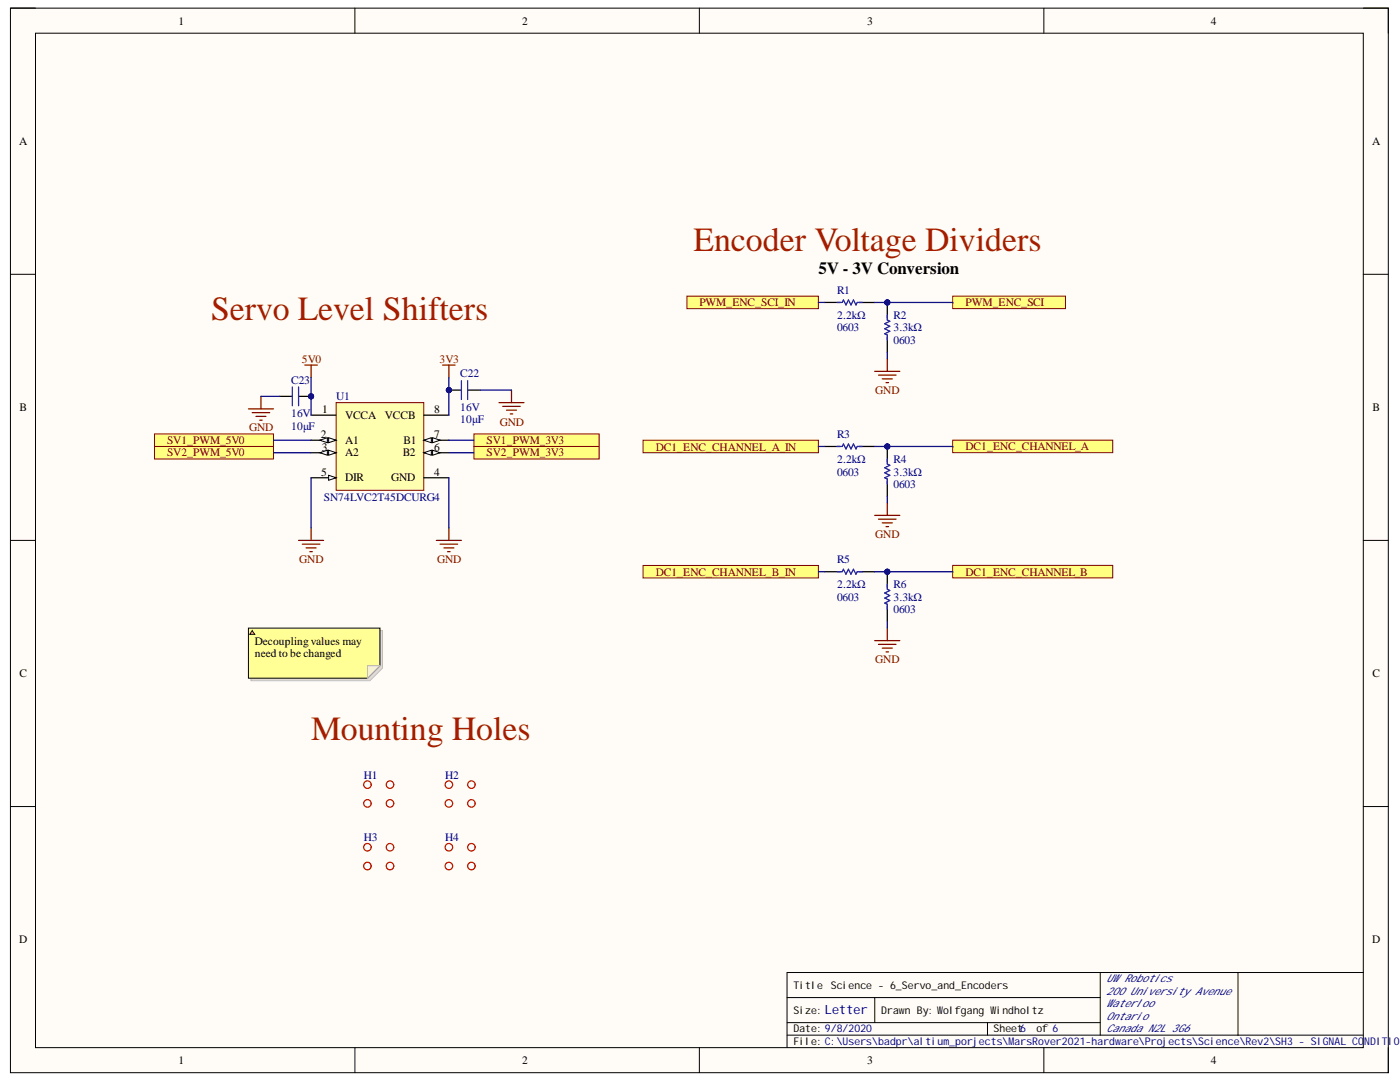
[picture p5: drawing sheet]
<svg xmlns="http://www.w3.org/2000/svg" width="279mm" height="216mm" viewBox="0 0 279 216" stroke-linecap="round" stroke-linejoin="round" font-family="sans-serif">
<defs><g id="words">
<g font-size="6.8" fill="#a61c00">
<text x="138.4" y="50.2">Encoder Voltage Dividers</text>
<text x="42.1" y="63.9">Servo Level Shifters</text>
<text x="62.1" y="147.7">Mounting Holes</text>
</g>
<text font-size="3.4" x="163.3" y="54.6">5V - 3V Conversion</text>
<text font-size="2.5" fill="#000080" x="164.6" y="202.4">Letter</text>
<g font-size="2.3">
<text x="35.6" y="4.9">1</text>
<text x="104.2" y="4.9">2</text>
<text x="173.1" y="4.9">3</text>
<text x="241.7" y="4.9">4</text>
<text x="3.8" y="28.9">A</text>
<text x="273.8" y="28.9">A</text>
<text x="3.9" y="82">B</text>
<text x="64.3" y="82.4">1</text>
<text x="68.9" y="83.6">VCCA</text>
<text x="76.8" y="83.6">VCCB</text>
<text x="86.6" y="82.4">8</text>
<text x="273.9" y="82">B</text>
<text x="64" y="87.4">2</text>
<text x="64.2" y="89.9">3</text>
<text x="68.9" y="88.6">A1</text>
<text x="80.5" y="88.6">B1</text>
<text x="86.6" y="89.9">6</text>
<text x="86.6" y="87.4">7</text>
<text x="64.1" y="94.9">5</text>
<text x="68.9" y="91.1">A2</text>
<text x="80.4" y="91.1">B2</text>
<text x="86.6" y="94.9">4</text>
<text x="68.9" y="96.1">DIR</text>
<text x="78.1" y="96.1">GND</text>
<text x="50.8" y="128.6">Decoupling values may</text>
<text x="50.8" y="131.1">need to be changed</text>
<text x="3.9" y="135.1">C</text>
<text x="273.9" y="135.1">C</text>
<text x="3.8" y="188.3">D</text>
<text x="273.8" y="188.3">D</text>
<text x="35.6" y="212.4">1</text>
<text x="104.2" y="212.4">2</text>
<text x="173.1" y="212.4">3</text>
<text x="241.7" y="212.4">4</text>
</g>
<g font-size="2.3" fill="#000080">
<text x="167.1" y="58.6">R1</text>
<text x="167.1" y="63.6">2.2kΩ</text>
<text x="178.3" y="63.6">R2</text>
<text x="167.1" y="66.1">0603</text>
<text x="178.3" y="68.6">0603</text>
<text x="178.3" y="66.1">3.3kΩ</text>
<text x="58.1" y="76.5">C23</text>
<text x="91.9" y="75.3">C22</text>
<text x="58.1" y="83.2">16V</text>
<text x="67.1" y="79.8">U1</text>
<text x="91.9" y="82">16V</text>
<text x="58.1" y="85.8">10μF</text>
<text x="91.9" y="84.5">10μF</text>
<text x="167.1" y="87.4">R3</text>
<text x="167.1" y="94.9">0603</text>
<text x="167.1" y="92.4">2.2kΩ</text>
<text x="178.3" y="94.9">3.3kΩ</text>
<text x="178.3" y="92.4">R4</text>
<text x="64.6" y="99.9">SN74LVC2T45DCURG4</text>
<text x="178.3" y="97.3">0603</text>
<text x="167.1" y="112.4">R5</text>
<text x="167.1" y="119.8">0603</text>
<text x="167.1" y="117.4">2.2kΩ</text>
<text x="178.3" y="119.8">3.3kΩ</text>
<text x="178.3" y="117.4">R6</text>
<text x="178.3" y="122.4">0603</text>
<text x="72.6" y="155.4">H1</text>
<text x="88.8" y="155.4">H2</text>
<text x="72.6" y="167.9">H3</text>
<text x="88.8" y="167.9">H4</text>
</g>
<g font-size="2.3" fill="#800000">
<text x="139.6" y="61.1">PWM_ENC_SCI_IN</text>
<text x="192.7" y="61.1">PWM_ENC_SCI</text>
<text x="60.2" y="72.4">5V0</text>
<text x="87.7" y="72.4">3V3</text>
<text x="174.7" y="78.7">GND</text>
<text x="33.3" y="88.6">SV1_PWM_5V0</text>
<text x="49.7" y="86.1">GND</text>
<text x="97.1" y="88.6">SV1_PWM_3V3</text>
<text x="99.7" y="84.9">GND</text>
<text x="130.9" y="89.9">DC1_ENC_CHANNEL_A_IN</text>
<text x="192.7" y="89.8">DC1_ENC_CHANNEL_A</text>
<text x="33.3" y="91.1">SV2_PWM_5V0</text>
<text x="97.1" y="91.1">SV2_PWM_3V3</text>
<text x="174.7" y="107.3">GND</text>
<text x="59.7" y="112.4">GND</text>
<text x="87.2" y="112.4">GND</text>
<text x="130.9" y="114.8">DC1_ENC_CHANNEL_B_IN</text>
<text x="192.7" y="114.8">DC1_ENC_CHANNEL_B</text>
<text x="174.7" y="132.4">GND</text>
</g>
<g font-size="2.1">
<text x="158.4" y="197.3">Title</text>
<text x="165.8" y="197.3">Science - 6_Servo_and_Encoders</text>
<text x="158.4" y="202.3">Size:</text>
<text x="175.9" y="202.3">Drawn By: W</text>
<text x="188.2" y="202.3">olfgang W</text>
<text x="198.9" y="202.3">indholtz</text>
<text x="158.4" y="206">Date: 9/8/2020</text>
<text x="158.4" y="208.5">File: C:\Users\badpr\altium_porjects\MarsRover2021-hardware\Projects\Science\Rev2\SH3 - SIGNAL CO</text>
<text x="198.3" y="206">Sheet6</text>
<text x="206.8" y="206">of 6</text>
</g>
<g font-size="2.1" fill="#000080">
<text x="220.8" y="196">UWRobotics</text>
<text x="220.8" y="198.5">200 University Avenue</text>
<text x="220.8" y="201">W</text>
<text x="220.8" y="203.5">Ontario</text>
<text x="222" y="201">aterloo</text>
<text x="220.8" y="206">Canada N2L 3G6</text>
<text x="272.2" y="208.5">NDITION</text>
</g>
</g></defs>
<path d="M2.1 1.6h275v212.4h-275z" fill-rule="evenodd" fill="#fffcf8"/>
<path d="M2.1 1.6h275v212.4h-275z" fill="none" stroke="#000" stroke-width=".2"/>
<path d="M7.1 6.6h265v202.4h-265z" fill-rule="evenodd" fill="#fffcf8"/>
<g fill="none" stroke="#000" stroke-width=".2">
<path d="M2.1 1.6h5M7.1 6.6h265v202.4h-265zM70.8 1.6v5M139.6 1.6v5M208.3 1.6v5M272.1 1.6h5v5M2.1 54.7h5M272.1 54.7h5M2.1 107.8h5M272.1 107.8h5M2.1 160.9h5M272.1 160.9h5"/>
<path d="M157.1 199.1h62.5M174.6 199.1v5M219.6 194.1v12.4M247.1 194.1v12.4M272.1 194.1h-115v14.9M70.8 209v5M139.6 209v5M157.1 206.5h115M157.1 204.1h62.5M197.1 204.1v2.4M208.3 209v5M277.1 209v5"/>
</g>
<path d="M174.6 74.1h5M175.3 74.8h3.5M176.1 75.6h2M176.8 76.3h.5M177.1 71.6v2.5" fill="none" stroke="#800000" stroke-width=".25"/>
<path d="M30.8 89.1h23.8v2.5h-23.8z" fill-rule="evenodd" fill="#ffff80"/>
<path d="M30.8 89.1h23.8v2.5h-23.8z" fill="none" stroke="#800000" stroke-width=".2"/>
<path d="M30.8 86.6h23.8v2.5h-23.8z" fill-rule="evenodd" fill="#ffff80"/>
<path d="M30.8 86.6h23.8v2.5h-23.8z" fill="none" stroke="#800000" stroke-width=".2"/>
<path d="M94.6 86.6h25v2.5h-25z" fill-rule="evenodd" fill="#ffff80"/>
<path d="M94.6 86.6h25v2.5h-25z" fill="none" stroke="#800000" stroke-width=".2"/>
<path d="M94.6 89.1h25v2.5h-25z" fill-rule="evenodd" fill="#ffff80"/>
<path d="M94.6 89.1h25v2.5h-25z" fill="none" stroke="#800000" stroke-width=".2"/>
<path d="M137.1 59.1h26.2v2.5h-26.2z" fill-rule="evenodd" fill="#ffff80"/>
<path d="M137.1 59.1h26.2v2.5h-26.2z" fill="none" stroke="#800000" stroke-width=".2"/>
<path d="M67.1 80.3h17.5v17.5h-17.5z" fill-rule="evenodd" fill="#ffffb0"/>
<path d="M67.1 80.3h17.5v17.5h-17.5z" fill="none" stroke="#800000" stroke-width=".2"/>
<path d="M84.6 95.3h5M84.6 90.3h5" fill="none" stroke="#000" stroke-width=".25"/>
<path d="M84.6 90.3l1.5-.5v1z" fill="#f8fcff"/>
<path d="M84.6 90.3l1.5-.5v1z" fill="none" stroke="#000" stroke-width=".2"/>
<path d="M86.3 89.8l1.5 .5-1.5 .5z" fill="#f8fcff"/>
<path d="M86.3 89.8l1.5 .5-1.5 .5z" fill="none" stroke="#000" stroke-width=".2"/>
<path d="M84.6 87.8h5" fill="none" stroke="#000" stroke-width=".25"/>
<path d="M84.6 87.8l1.5-.5v1z" fill="#f8fcff"/>
<path d="M84.6 87.8l1.5-.5v1z" fill="none" stroke="#000" stroke-width=".2"/>
<path d="M86.3 87.3l1.5 .5-1.5 .5z" fill="#f8fcff"/>
<path d="M86.3 87.3l1.5 .5-1.5 .5z" fill="none" stroke="#000" stroke-width=".2"/>
<path d="M62.1 95.3h5" fill="none" stroke="#000" stroke-width=".25"/>
<path d="M65.6 94.8l1.5 .5-1.5 .5z" fill="#f8fcff"/>
<path d="M65.6 94.8l1.5 .5-1.5 .5z" fill="none" stroke="#000" stroke-width=".2"/>
<path d="M62.1 87.8h5" fill="none" stroke="#000" stroke-width=".25"/>
<path d="M65.6 87.3l1.5 .5-1.5 .5z" fill="#f8fcff"/>
<path d="M65.6 87.3l1.5 .5-1.5 .5z" fill="none" stroke="#000" stroke-width=".2"/>
<path d="M63.8 87.8l1.5-.5v1z" fill="#f8fcff"/>
<path d="M63.8 87.8l1.5-.5v1z" fill="none" stroke="#000" stroke-width=".2"/>
<path d="M62.1 90.3h5" fill="none" stroke="#000" stroke-width=".25"/>
<path d="M65.6 89.8l1.5 .5-1.5 .5z" fill="#f8fcff"/>
<path d="M65.6 89.8l1.5 .5-1.5 .5z" fill="none" stroke="#000" stroke-width=".2"/>
<path d="M63.8 90.3l1.5-.5v1z" fill="#f8fcff"/>
<path d="M63.8 90.3l1.5-.5v1z" fill="none" stroke="#000" stroke-width=".2"/>
<path d="M62.1 82.8h5M84.6 82.8h5" fill="none" stroke="#000" stroke-width=".25"/>
<path d="M60.8 72.8h2.5M62.1 72.8v2.5M88.3 72.8h2.5M89.6 72.8v2.5M87.1 107.8h5M87.8 108.6h3.5M88.6 109.3h2M89.3 110.1h.5M89.6 105.3v2.5" fill="none" stroke="#800000" stroke-width=".25"/>
<path d="M190.1 59.1h22.5v2.5h-22.5z" fill-rule="evenodd" fill="#ffff80"/>
<path d="M190.1 59.1h22.5v2.5h-22.5z" fill="none" stroke="#800000" stroke-width=".2"/>
<path d="M59.6 107.8h5M60.3 108.6h3.5M61.1 109.3h2M61.8 110.1h.5M62.1 105.3v2.5M174.6 102.8h5M175.3 103.6h3.5M176.1 104.3h2M176.8 105.1h.5M177.1 100.3v2.5" fill="none" stroke="#800000" stroke-width=".25"/>
<path d="M128.3 87.8h35v2.5h-35z" fill-rule="evenodd" fill="#ffff80"/>
<path d="M128.3 87.8h35v2.5h-35z" fill="none" stroke="#800000" stroke-width=".2"/>
<path d="M190.1 87.8h32v2.5h-32z" fill-rule="evenodd" fill="#ffff80"/>
<path d="M190.1 87.8h32v2.5h-32z" fill="none" stroke="#800000" stroke-width=".2"/>
<path d="M174.6 127.8h5M175.3 128.6h3.5M176.1 129.3h2M176.8 130.1h.5M177.1 125.3v2.5" fill="none" stroke="#800000" stroke-width=".25"/>
<path d="M128.3 112.8h35v2.5h-35z" fill-rule="evenodd" fill="#ffff80"/>
<path d="M128.3 112.8h35v2.5h-35z" fill="none" stroke="#800000" stroke-width=".2"/>
<path d="M190.1 112.8h32v2.5h-32z" fill-rule="evenodd" fill="#ffff80"/>
<path d="M190.1 112.8h32v2.5h-32z" fill="none" stroke="#800000" stroke-width=".2"/>
<path d="M164.6 60.4h3.1M171.5 60.4h3.1M164.6 89.1h3.1M171.5 89.1h3.1M164.6 114.1h3.1M171.5 114.1h3.1" fill="none" stroke="#000" stroke-width=".25"/>
<path d="M167.1 60.4h1l.2-.6 .5 1 .5-1 .5 1 .5-1 .5 1 .3-.4h1M167.1 89.1h1l.2-.5 .5 1 .5-1 .5 1 .5-1 .5 1 .3-.5h1M167.1 114.1h1l.2-.5 .5 1 .5-1 .5 1 .5-1 .5 1 .3-.5h1" fill="none" stroke="#00f" stroke-width=".25"/>
<circle cx="177.1" cy="60.4" r=".5" fill="#000080"/>
<circle cx="177.1" cy="60.4" r=".5" fill="none" stroke="#000080" stroke-width=".2"/>
<path d="M177.1 60.4v3.1" fill="none" stroke="#000" stroke-width=".25"/>
<circle cx="177.1" cy="60.4" r=".5" fill="#000080"/>
<circle cx="177.1" cy="60.4" r=".5" fill="none" stroke="#000080" stroke-width=".2"/>
<path d="M177.1 67.2v3.1" fill="none" stroke="#000" stroke-width=".25"/>
<path d="M177.1 62.9v1l.5 .2-1 .5 1 .5-1 .5 1 .5-1 .5 .5 .2v1.1" fill="none" stroke="#00f" stroke-width=".25"/>
<circle cx="177.1" cy="89.1" r=".5" fill="#000080"/>
<circle cx="177.1" cy="89.1" r=".5" fill="none" stroke="#000080" stroke-width=".2"/>
<path d="M177.1 89.1v3.1" fill="none" stroke="#000" stroke-width=".25"/>
<circle cx="177.1" cy="89.1" r=".5" fill="#000080"/>
<circle cx="177.1" cy="89.1" r=".5" fill="none" stroke="#000080" stroke-width=".2"/>
<path d="M177.1 96v3.1" fill="none" stroke="#000" stroke-width=".25"/>
<path d="M177.1 91.6v1l.5 .2-1 .5 1 .5-1 .5 1 .5-1 .5 .5 .3v1" fill="none" stroke="#00f" stroke-width=".25"/>
<circle cx="177.1" cy="114.1" r=".5" fill="#000080"/>
<circle cx="177.1" cy="114.1" r=".5" fill="none" stroke="#000080" stroke-width=".2"/>
<path d="M177.1 114.1v3.1" fill="none" stroke="#000" stroke-width=".25"/>
<circle cx="177.1" cy="114.1" r=".5" fill="#000080"/>
<circle cx="177.1" cy="114.1" r=".5" fill="none" stroke="#000080" stroke-width=".2"/>
<path d="M177.1 121v3.1" fill="none" stroke="#000" stroke-width=".25"/>
<path d="M177.1 116.6v1l.5 .2-1 .5 1 .5-1 .5 1 .5-1 .5 .5 .3v1" fill="none" stroke="#00f" stroke-width=".25"/>
<path d="M163.3 60.4h1.3M54.6 90.3h7.5M54.6 87.8h7.5M89.6 90.3h5M89.6 87.8h5M163.3 89.1h1.3M177.1 99.1v1.2M163.3 114.1h1.3M190.1 114.1h-15.5" fill="none" stroke="#000080" stroke-width=".25"/>
<circle cx="177.1" cy="114.1" r=".5" fill="#000080"/>
<circle cx="177.1" cy="114.1" r=".5" fill="none" stroke="#000080" stroke-width=".2"/>
<path d="M190.1 89.1h-15.5" fill="none" stroke="#000080" stroke-width=".25"/>
<circle cx="177.1" cy="89.1" r=".5" fill="#000080"/>
<circle cx="177.1" cy="89.1" r=".5" fill="none" stroke="#000080" stroke-width=".2"/>
<path d="M190.1 60.3l-15.5 .1" fill="none" stroke="#000080" stroke-width=".25"/>
<circle cx="177.1" cy="60.4" r=".5" fill="#000080"/>
<circle cx="177.1" cy="60.4" r=".5" fill="none" stroke="#000080" stroke-width=".2"/>
<path d="M62.1 75.3v7.5M62.1 95.3v10" fill="none" stroke="#000080" stroke-width=".25"/>
<circle cx="62.1" cy="79.1" r=".5" fill="#000080"/>
<circle cx="62.1" cy="79.1" r=".5" fill="none" stroke="#000080" stroke-width=".2"/>
<path d="M89.6 75.3v7.5M89.6 95.3v10" fill="none" stroke="#000080" stroke-width=".25"/>
<circle cx="89.6" cy="77.8" r=".5" fill="#000080"/>
<circle cx="89.6" cy="77.8" r=".5" fill="none" stroke="#000080" stroke-width=".2"/>
<path d="M177.1 70.3v1.3M177.1 124.1v1.2" fill="none" stroke="#000080" stroke-width=".25"/>
<circle cx="89.6" cy="77.8" r=".5" fill="#000080"/>
<circle cx="89.6" cy="77.8" r=".5" fill="none" stroke="#000080" stroke-width=".2"/>
<path d="M89.6 77.8h2.5" fill="none" stroke="#000" stroke-width=".25"/>
<circle cx="89.6" cy="77.8" r=".5" fill="#000080"/>
<circle cx="89.6" cy="77.8" r=".5" fill="none" stroke="#000080" stroke-width=".2"/>
<path d="M93.3 77.8h2.5" fill="none" stroke="#000" stroke-width=".25"/>
<path d="M92.1 76v3.7M93.3 76v3.7" fill="none" stroke="#00f" stroke-width=".25"/>
<circle cx="62.1" cy="79.1" r=".5" fill="#000080"/>
<circle cx="62.1" cy="79.1" r=".5" fill="none" stroke="#000080" stroke-width=".2"/>
<path d="M55.8 79.1h2.5M59.6 79.1h2.5" fill="none" stroke="#000" stroke-width=".25"/>
<circle cx="62.1" cy="79.1" r=".5" fill="#000080"/>
<circle cx="62.1" cy="79.1" r=".5" fill="none" stroke="#000080" stroke-width=".2"/>
<path d="M58.3 77.2v3.8M59.6 77.2v3.8" fill="none" stroke="#00f" stroke-width=".25"/>
<path d="M52.1 79.1v2.5M102.1 77.8v2.5M49.6 81.6h5M50.3 82.3h3.5M51.1 83.1h2M51.8 83.8h.5M99.6 80.3h5M100.3 81.1h3.5M101.1 81.8h2M101.8 82.6h.5" fill="none" stroke="#800000" stroke-width=".25"/>
<path d="M52.1 79.1h3.7M95.8 77.8h6.3" fill="none" stroke="#000080" stroke-width=".25"/>
<circle cx="73.3" cy="156.6" r=".75" fill="#f8fcff"/>
<circle cx="73.3" cy="156.6" r=".75" fill="none" stroke="#f00" stroke-width=".25"/>
<circle cx="77.8" cy="156.6" r=".75" fill="#f8fcff"/>
<circle cx="77.8" cy="156.6" r=".75" fill="none" stroke="#f00" stroke-width=".25"/>
<circle cx="77.8" cy="160.3" r=".75" fill="#f8fcff"/>
<circle cx="77.8" cy="160.3" r=".75" fill="none" stroke="#f00" stroke-width=".25"/>
<circle cx="73.3" cy="160.3" r=".75" fill="#f8fcff"/>
<circle cx="73.3" cy="160.3" r=".75" fill="none" stroke="#f00" stroke-width=".25"/>
<circle cx="89.6" cy="156.6" r=".75" fill="#f8fcff"/>
<circle cx="89.6" cy="156.6" r=".75" fill="none" stroke="#f00" stroke-width=".25"/>
<circle cx="94.1" cy="156.6" r=".75" fill="#f8fcff"/>
<circle cx="94.1" cy="156.6" r=".75" fill="none" stroke="#f00" stroke-width=".25"/>
<circle cx="94.1" cy="160.3" r=".75" fill="#f8fcff"/>
<circle cx="94.1" cy="160.3" r=".75" fill="none" stroke="#f00" stroke-width=".25"/>
<circle cx="89.6" cy="160.3" r=".75" fill="#f8fcff"/>
<circle cx="89.6" cy="160.3" r=".75" fill="none" stroke="#f00" stroke-width=".25"/>
<circle cx="89.6" cy="169.1" r=".75" fill="#f8fcff"/>
<circle cx="89.6" cy="169.1" r=".75" fill="none" stroke="#f00" stroke-width=".25"/>
<circle cx="94.1" cy="169.1" r=".75" fill="#f8fcff"/>
<circle cx="94.1" cy="169.1" r=".75" fill="none" stroke="#f00" stroke-width=".25"/>
<circle cx="94.1" cy="172.8" r=".75" fill="#f8fcff"/>
<circle cx="94.1" cy="172.8" r=".75" fill="none" stroke="#f00" stroke-width=".25"/>
<circle cx="89.6" cy="172.8" r=".75" fill="#f8fcff"/>
<circle cx="89.6" cy="172.8" r=".75" fill="none" stroke="#f00" stroke-width=".25"/>
<circle cx="73.3" cy="169.1" r=".75" fill="#f8fcff"/>
<circle cx="73.3" cy="169.1" r=".75" fill="none" stroke="#f00" stroke-width=".25"/>
<circle cx="77.8" cy="169.1" r=".75" fill="#f8fcff"/>
<circle cx="77.8" cy="169.1" r=".75" fill="none" stroke="#f00" stroke-width=".25"/>
<circle cx="77.8" cy="172.8" r=".75" fill="#f8fcff"/>
<circle cx="77.8" cy="172.8" r=".75" fill="none" stroke="#f00" stroke-width=".25"/>
<circle cx="73.3" cy="172.8" r=".75" fill="#f8fcff"/>
<circle cx="73.3" cy="172.8" r=".75" fill="none" stroke="#f00" stroke-width=".25"/>
<path d="M50.1 125.8h26.2v7.5l-2.5 2.5h-23.7z" fill-rule="evenodd" fill="#e0ddd7"/>
<path d="M50.1 125.8h26.2v7.5l-2.5 2.5h-23.7z" fill="none" stroke="#bfbdba" stroke-width=".2"/>
<path d="M49.6 125.3h26.2v7.5l-2.5 2.5h-23.7z" fill-rule="evenodd" fill="#ffff96"/>
<path d="M49.6 125.3h26.2v7.5l-2.5 2.5h-23.7z" fill="none" stroke="#000" stroke-width=".2"/>
<path d="M73.3 132.8h2.5l-2.5 2.5z" fill="#f2f0d8"/>
<path d="M73.3 132.8h2.5l-2.5 2.5z" fill="none" stroke="#bfbdba" stroke-width=".2"/>
<path d="M50.3 125.8l.5 .8h-1z" fill="#ffcc78"/>
<path d="M50.3 125.8l.5 .8h-1z" fill="none" stroke="#300" stroke-width=".2"/>
<use href="#words"/>
</svg>
